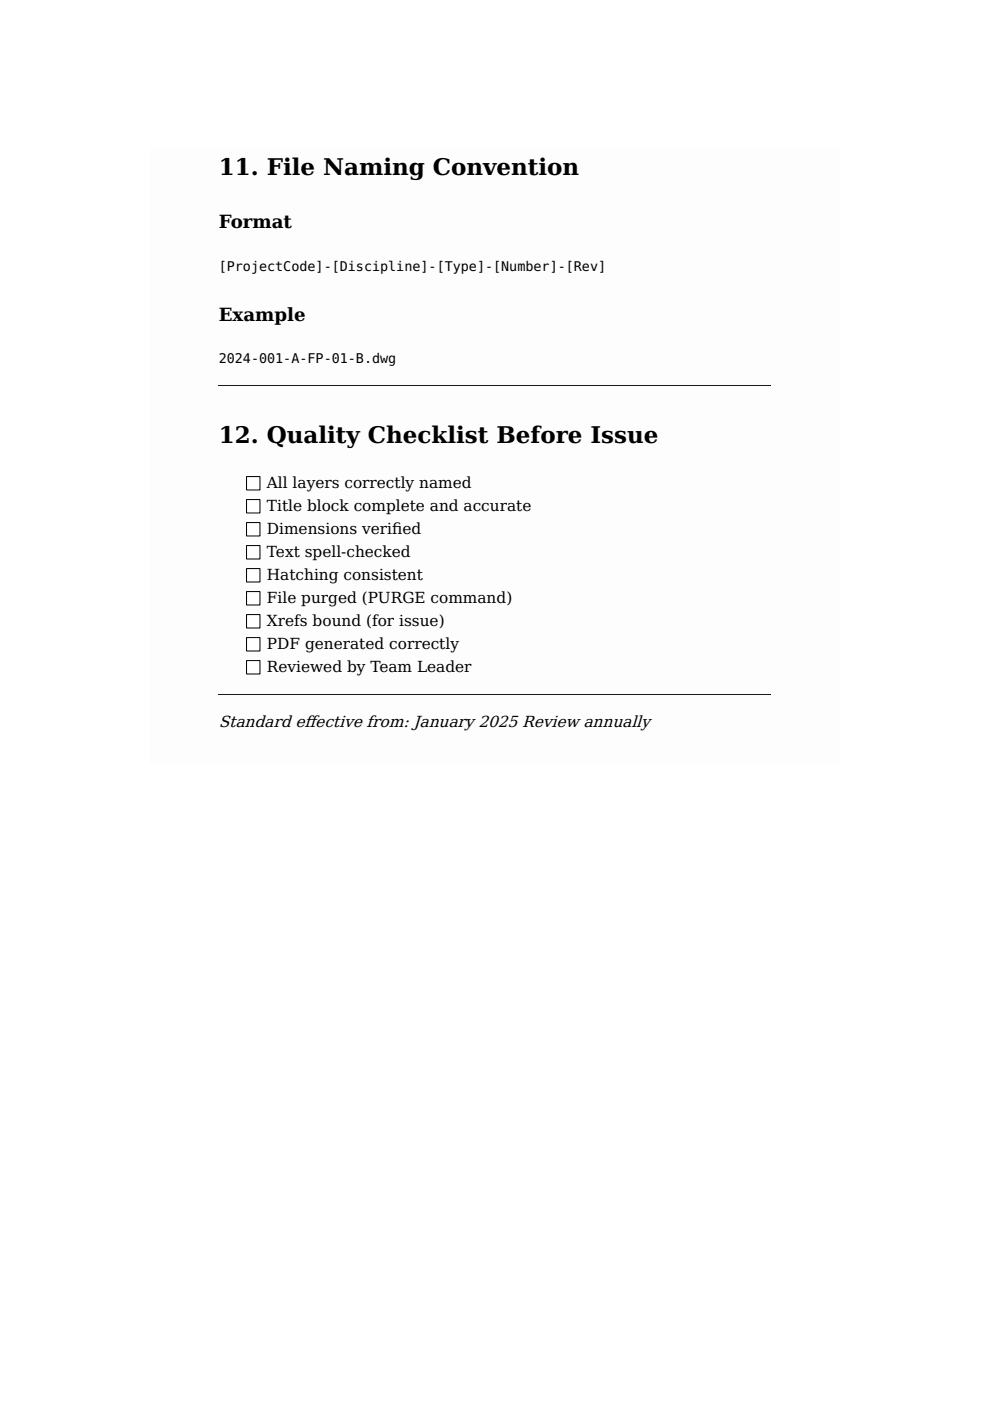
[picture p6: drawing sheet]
<svg xmlns="http://www.w3.org/2000/svg" width="210mm" height="297mm" viewBox="0 0 210 297" stroke-linecap="round" stroke-linejoin="round" font-family="sans-serif">
<defs><g id="words">
<g font-size="4.9">
<text x="46.4" y="37">11. File Naming Convention</text>
<text x="46.4" y="93.9">12. Quality Checklist Before Issue</text>
</g>
<g font-size="3.9">
<text x="46.4" y="48.4">Format</text>
<text x="46.4" y="68.1">Example</text>
</g>
<g font-size="3.4">
<text x="46.4" y="154.1">Standard efective from: January 2025 Review annually</text>
<text x="64.5" y="154.1">f</text>
</g>
<g font-size="3.3">
<text x="56.6" y="103.5">All layers correctly named</text>
<text x="56.6" y="108.4">Title block complete and accurate</text>
<text x="56.6" y="113.2">Dimensions verifed</text>
<text x="83.1" y="113.2">i</text>
<text x="56.6" y="118.1">Text spell-checked</text>
<text x="56.6" y="123">Hatching consistent</text>
<text x="56.6" y="127.9">File purged (PURGE command)</text>
<text x="56.6" y="132.7">Xrefs bound (for issue)</text>
<text x="56.6" y="137.6">PDF generated correctly</text>
<text x="56.6" y="142.5">Reviewed by Team Leader</text>
</g>
<g font-size="2.8">
<text x="46.4" y="57.4">[ProjectCode]-[Discipline]-[Type]-[Number]-[Rev]</text>
<text x="46.4" y="77.1">2024-001-A-FP-01-B.dwg</text>
</g>
</g></defs>
<path d="M31.7 31.7h146.4v130.3h-146.4z" fill="#fdfdfd"/>
<path d="M46.4 81.8h117M46.4 147.3h117" fill="none" stroke="#1a1a1a" stroke-width=".21"/>
<g fill="#fff" stroke="#000" stroke-width=".21">
<path d="M52.3 101h2.8v2.9h-2.8z"/>
<path d="M52.3 105.9h2.8v2.9h-2.8z"/>
<path d="M52.3 110.8h2.8v2.8h-2.8z"/>
<path d="M52.3 115.7h2.8v2.8h-2.8z"/>
<path d="M52.3 120.5h2.8v2.9h-2.8z"/>
<path d="M52.3 125.4h2.8v2.9h-2.8z"/>
<path d="M52.3 130.3h2.8v2.8h-2.8z"/>
<path d="M52.3 135.2h2.8v2.8h-2.8z"/>
<path d="M52.3 140.1h2.8v2.8h-2.8z"/>
</g>
<use href="#words"/>
</svg>
